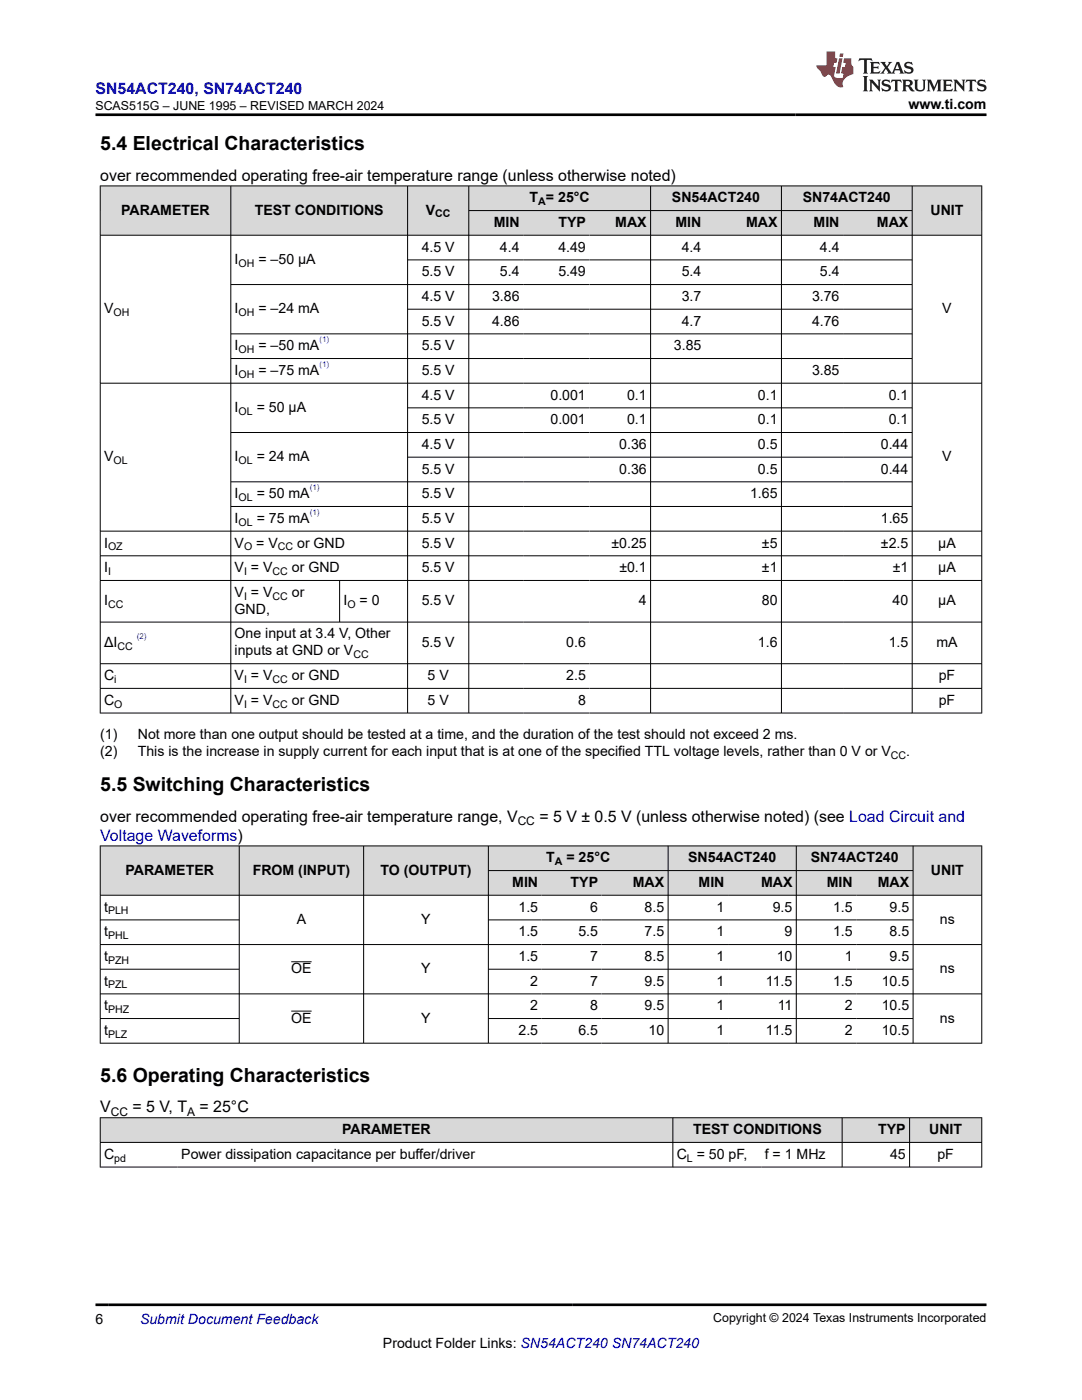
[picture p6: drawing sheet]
<svg xmlns="http://www.w3.org/2000/svg" width="216mm" height="279mm" viewBox="0 0 216 279" stroke-linecap="round" stroke-linejoin="round" font-family="sans-serif">
<defs><g id="words">
<g font-size="3.9">
<text x="20" y="29.9">5.4 Electrical Characteristics</text>
<text x="20" y="157.8">5.5 Switching Characteristics</text>
<text x="20" y="215.9">5.6 Operating Characteristics</text>
</g>
<g font-size="3.2" fill="#00f">
<text x="19" y="18.7">SN54ACT240, SN74ACT240</text>
<text x="20" y="167.8">Voltage Waveforms)</text>
</g>
<g font-size="3.2">
<text x="20" y="36.1">over recommended operating free-air temperature range (unless otherwise noted)</text>
<text x="20" y="164">over recommended operating free-air temperature range, V</text>
<text x="107.6" y="164">= 5 V ± 0.5 V (unless otherwise noted) (see Load Circuit and</text>
<text x="20" y="222">V</text>
<text x="26.4" y="222">= 5 V, T</text>
<text x="39.8" y="222">= 25°C</text>
</g>
<g font-size="2.8">
<text x="181.3" y="21.8">www.ti.com</text>
<text x="105.7" y="40.4">T = 25°C</text>
<text x="134.1" y="40.4">SN54ACT240</text>
<text x="160.2" y="40.4">SN74ACT240</text>
<text x="24.2" y="42.8">PARAMETER</text>
<text x="50.8" y="42.8">TEST CONDITIONS</text>
<text x="85" y="42.8">V</text>
<text x="98.5" y="45.3">MIN</text>
<text x="111.4" y="45.3">TYP</text>
<text x="122.8" y="45.3">MAX</text>
<text x="134.8" y="45.3">MIN</text>
<text x="148.9" y="45.3">MAX</text>
<text x="162.3" y="45.3">MIN</text>
<text x="175" y="45.3">MAX</text>
<text x="185.7" y="42.8">UNIT</text>
<text x="46.8" y="52.7">I</text>
<text x="51.6" y="52.7">= –50 µA</text>
<text x="84.1" y="50.2">4.5 V</text>
<text x="99.8" y="50.2">4.4</text>
<text x="111.4" y="50.2">4.49</text>
<text x="136" y="50.2">4.4</text>
<text x="163.6" y="50.2">4.4</text>
<text x="84.1" y="55.1">5.5 V</text>
<text x="99.8" y="55.1">5.4</text>
<text x="111.4" y="55.1">5.49</text>
<text x="136" y="55.1">5.4</text>
<text x="163.6" y="55.1">5.4</text>
<text x="20.8" y="62.5">V</text>
<text x="46.8" y="62.5">I</text>
<text x="51.6" y="62.5">= –24 mA</text>
<text x="84.1" y="60.1">4.5 V</text>
<text x="84.1" y="65">5.5 V</text>
<text x="98.2" y="60.1">3.86</text>
<text x="98.2" y="65">4.86</text>
<text x="136" y="60.1">3.7</text>
<text x="136" y="65">4.7</text>
<text x="162" y="60.1">3.76</text>
<text x="162" y="65">4.76</text>
<text x="188" y="62.5">V</text>
<text x="46.8" y="69.9">I</text>
<text x="51.6" y="69.9">= –50 mA</text>
<text x="84.1" y="69.9">5.5 V</text>
<text x="134.5" y="69.9">3.85</text>
<text x="46.8" y="74.8">I</text>
<text x="51.6" y="74.8">= –75 mA</text>
<text x="84.1" y="74.8">5.5 V</text>
<text x="162" y="74.8">3.85</text>
<text x="46.8" y="82.2">I</text>
<text x="51.2" y="82.2">= 50 µA</text>
<text x="84.1" y="79.7">4.5 V</text>
<text x="109.8" y="79.7">0.001</text>
<text x="125.1" y="79.7">0.1</text>
<text x="151.2" y="79.7">0.1</text>
<text x="177.3" y="79.7">0.1</text>
<text x="84.1" y="84.7">5.5 V</text>
<text x="84.1" y="89.6">4.5 V</text>
<text x="109.8" y="84.7">0.001</text>
<text x="123.6" y="89.6">0.36</text>
<text x="125.1" y="84.7">0.1</text>
<text x="151.2" y="84.7">0.1</text>
<text x="151.2" y="89.6">0.5</text>
<text x="175.8" y="89.6">0.44</text>
<text x="177.3" y="84.7">0.1</text>
<text x="20.8" y="92.1">V</text>
<text x="46.8" y="92.1">I</text>
<text x="51.2" y="92.1">= 24 mA</text>
<text x="84.1" y="94.5">5.5 V</text>
<text x="123.6" y="94.5">0.36</text>
<text x="151.2" y="94.5">0.5</text>
<text x="175.8" y="94.5">0.44</text>
<text x="188" y="92.1">V</text>
<text x="46.8" y="99.4">I</text>
<text x="51.2" y="99.4">= 50 mA</text>
<text x="84.1" y="99.4">5.5 V</text>
<text x="149.7" y="99.4">1.65</text>
<text x="46.8" y="104.4">I</text>
<text x="51.2" y="104.4">= 75 mA</text>
<text x="84.1" y="104.4">5.5 V</text>
<text x="175.8" y="104.4">1.65</text>
<text x="20.8" y="109.3">I</text>
<text x="46.8" y="109.3">V</text>
<text x="51.1" y="109.3">= V</text>
<text x="59.3" y="109.3">or GND</text>
<text x="84.1" y="109.3">5.5 V</text>
<text x="122" y="109.3">±0.25</text>
<text x="152" y="109.3">±5</text>
<text x="175.8" y="109.3">±2.5</text>
<text x="187.2" y="109.3">µA</text>
<text x="20.8" y="114.2">I</text>
<text x="46.8" y="114.2">V = V</text>
<text x="46.8" y="119.1">V = V</text>
<text x="58.2" y="114.2">or GND</text>
<text x="58.2" y="119.1">or</text>
<text x="84.1" y="114.2">5.5 V</text>
<text x="123.6" y="114.2">±0.1</text>
<text x="152" y="114.2">±1</text>
<text x="178.1" y="114.2">±1</text>
<text x="187.2" y="114.2">µA</text>
<text x="20.8" y="120.8">I</text>
<text x="46.8" y="122.5">GND,</text>
<text x="68.5" y="120.8">I</text>
<text x="71.7" y="120.8">= 0</text>
<text x="84.1" y="120.8">5.5 V</text>
<text x="127.5" y="120.8">4</text>
<text x="152" y="120.8">80</text>
<text x="178.1" y="120.8">40</text>
<text x="187.2" y="120.8">µA</text>
<text x="20.8" y="129.1">ΔI</text>
<text x="46.8" y="127.4">One input at 3.4 V, Other</text>
<text x="46.8" y="130.8">inputs at GND or V</text>
<text x="84.1" y="129.1">5.5 V</text>
<text x="113" y="129.1">0.6</text>
<text x="151.2" y="129.1">1.6</text>
<text x="177.3" y="129.1">1.5</text>
<text x="186.8" y="129.1">mA</text>
<text x="20.8" y="135.7">C</text>
<text x="46.8" y="135.7">V = V</text>
<text x="58.2" y="135.7">or GND</text>
<text x="85.3" y="135.7">5 V</text>
<text x="113" y="135.7">2.5</text>
<text x="187.3" y="135.7">pF</text>
<text x="20.8" y="140.7">C</text>
<text x="46.8" y="140.7">V = V</text>
<text x="58.2" y="140.7">or GND</text>
<text x="85.3" y="140.7">5 V</text>
<text x="115.3" y="140.7">8</text>
<text x="187.3" y="140.7">pF</text>
<text x="20" y="147.5">(1)</text>
<text x="27.5" y="147.5">Not more than one output should be tested at a time, and the duration of the test should not exceed 2 ms.</text>
<text x="20" y="150.8">(2)</text>
<text x="27.5" y="150.8">This is the increase in supply current for each input that is at one of the specified TTL voltage levels, rather than 0 V or V</text>
<text x="180.8" y="150.8">.</text>
<text x="109" y="172.1">T</text>
<text x="113" y="172.1">= 25°C</text>
<text x="137.3" y="172.1">SN54ACT240</text>
<text x="161.8" y="172.1">SN74ACT240</text>
<text x="25" y="174.6">PARAMETER</text>
<text x="50.4" y="174.6">FROM (INPUT)</text>
<text x="75.9" y="174.6">TO (OUTPUT)</text>
<text x="102.2" y="177">MIN</text>
<text x="113.9" y="177">TYP</text>
<text x="126.3" y="177">MAX</text>
<text x="139.4" y="177">MIN</text>
<text x="151.9" y="177">MAX</text>
<text x="165" y="177">MIN</text>
<text x="175.2" y="177">MAX</text>
<text x="185.8" y="174.6">UNIT</text>
<text x="20.8" y="181.9">t</text>
<text x="59.2" y="184.4">A</text>
<text x="84.1" y="184.4">Y</text>
<text x="103.5" y="181.9">1.5</text>
<text x="117.8" y="181.9">6</text>
<text x="128.6" y="181.9">8.5</text>
<text x="143" y="181.9">1</text>
<text x="154.2" y="181.9">9.5</text>
<text x="166.2" y="181.9">1.5</text>
<text x="177.5" y="181.9">9.5</text>
<text x="187.6" y="184.4">ns</text>
<text x="20.8" y="186.9">t</text>
<text x="20.8" y="191.8">t</text>
<text x="103.5" y="186.9">1.5</text>
<text x="103.5" y="191.8">1.5</text>
<text x="115.4" y="186.9">5.5</text>
<text x="117.8" y="191.8">7</text>
<text x="128.6" y="186.9">7.5</text>
<text x="128.6" y="191.8">8.5</text>
<text x="143" y="186.9">1</text>
<text x="143" y="191.8">1</text>
<text x="155" y="191.8">10</text>
<text x="156.6" y="186.9">9</text>
<text x="166.2" y="186.9">1.5</text>
<text x="168.6" y="191.8">1</text>
<text x="177.5" y="186.9">8.5</text>
<text x="177.5" y="191.8">9.5</text>
<text x="20.8" y="196.7">t</text>
<text x="58.1" y="194.2">OE</text>
<text x="84.1" y="194.2">Y</text>
<text x="105.8" y="196.7">2</text>
<text x="117.8" y="196.7">7</text>
<text x="128.6" y="196.7">9.5</text>
<text x="143" y="196.7">1</text>
<text x="152.8" y="196.7">11.5</text>
<text x="166.2" y="196.7">1.5</text>
<text x="175.9" y="196.7">10.5</text>
<text x="187.6" y="194.2">ns</text>
<text x="20.8" y="201.6">t</text>
<text x="105.8" y="201.6">2</text>
<text x="117.8" y="201.6">8</text>
<text x="128.6" y="201.6">9.5</text>
<text x="143" y="201.6">1</text>
<text x="155.2" y="201.6">11</text>
<text x="168.6" y="201.6">2</text>
<text x="175.9" y="201.6">10.5</text>
<text x="20.8" y="206.5">t</text>
<text x="58.1" y="204.1">OE</text>
<text x="84.1" y="204.1">Y</text>
<text x="103.5" y="206.5">2.5</text>
<text x="115.4" y="206.5">6.5</text>
<text x="129.4" y="206.5">10</text>
<text x="143" y="206.5">1</text>
<text x="152.8" y="206.5">11.5</text>
<text x="168.6" y="206.5">2</text>
<text x="175.9" y="206.5">10.5</text>
<text x="187.6" y="204.1">ns</text>
<text x="68.3" y="226.3">PARAMETER</text>
<text x="138.3" y="226.3">TEST CONDITIONS</text>
<text x="175.2" y="226.3">TYP</text>
<text x="185.4" y="226.3">UNIT</text>
<text x="20.8" y="231.3">C</text>
<text x="36.2" y="231.3">Power dissipation capacitance per buffer/driver</text>
<text x="135" y="231.3">C = 50 pF,</text>
<text x="152.6" y="231.3">f = 1 MHz</text>
<text x="177.6" y="231.3">45</text>
<text x="187.1" y="231.3">pF</text>
<text x="19" y="264.2">6</text>
<text x="76.4" y="269">Product Folder Links: SN54ACT240 SN74ACT240</text>
</g>
<text font-size="2.8" fill="#00f" x="27.9" y="264.2">Submit Document Feedback</text>
<g font-size="2.5">
<text x="19" y="21.9">SCAS515G – JUNE 1995 – REVISED MARCH 2024</text>
<text x="142.3" y="263.9">Copyright © 2024 Texas Instruments Incorporated</text>
</g>
<g font-size="2.4">
<text x="103.3" y="164.6">CC</text>
<text x="22.1" y="222.7">CC</text>
<text x="37.4" y="222.7">A</text>
</g>
<g font-size="2.1">
<text x="107.4" y="40.9">A</text>
<text x="86.8" y="43.4">CC</text>
<text x="47.6" y="53.2">OH</text>
<text x="22.6" y="63.1">OH</text>
<text x="47.6" y="63.1">OH</text>
<text x="47.6" y="70.5">OH</text>
<text x="47.6" y="75.4">OH</text>
<text x="47.6" y="82.8">OL</text>
<text x="22.6" y="92.6">OL</text>
<text x="47.6" y="92.6">OL</text>
<text x="47.6" y="100">OL</text>
<text x="47.6" y="104.9">OL</text>
<text x="21.6" y="109.8">OZ</text>
<text x="48.7" y="109.8">O</text>
<text x="55.5" y="109.8">CC</text>
<text x="21.6" y="114.8">I</text>
<text x="48.7" y="114.8">I</text>
<text x="48.7" y="119.7">I</text>
<text x="54.4" y="114.8">CC</text>
<text x="54.4" y="119.7">CC</text>
<text x="21.6" y="121.4">CC</text>
<text x="69.3" y="121.4">O</text>
<text x="23.4" y="129.7">CC</text>
<text x="70.5" y="131.4">CC</text>
<text x="22.8" y="136.3">i</text>
<text x="48.7" y="136.3">I</text>
<text x="54.4" y="136.3">CC</text>
<text x="22.8" y="141.2">O</text>
<text x="48.7" y="141.2">I</text>
<text x="54.4" y="141.2">CC</text>
<text x="177.8" y="151.4">CC</text>
<text x="110.7" y="172.7">A</text>
<text x="21.6" y="182.5">PLH</text>
<text x="21.6" y="187.4">PHL</text>
<text x="21.6" y="192.3">PZH</text>
<text x="21.6" y="197.3">PZL</text>
<text x="21.6" y="202.2">PHZ</text>
<text x="21.6" y="207.1">PLZ</text>
<text x="22.8" y="231.8">pd</text>
<text x="137.1" y="231.8">L</text>
</g>
<g font-size="1.6" fill="#00f">
<text x="63.7" y="68.3">(1)</text>
<text x="63.7" y="73.2">(1)</text>
<text x="61.8" y="97.8">(1)</text>
<text x="61.8" y="102.7">(1)</text>
<text x="27.3" y="127.5">(2)</text>
</g>
</g></defs>
<g fill="#d8d8d8">
<path d="M20 37.1h175.9v4.9h-175.9z" fill-rule="evenodd"/>
<path d="M20.1 37.2h25.9v9.7h-25.9z" fill-rule="evenodd"/>
<path d="M46.1 37.2h35.2v9.7h-35.2z" fill-rule="evenodd"/>
<path d="M81.4 37.2h12.1v9.7h-12.1z" fill-rule="evenodd"/>
<path d="M93.6 37.2h36.2v4.8h-36.2z" fill-rule="evenodd"/>
<path d="M129.9 37.2h26v4.8h-26z" fill-rule="evenodd"/>
<path d="M156 37.2h26v4.8h-26z" fill-rule="evenodd"/>
<path d="M182.1 37.2h13.7v9.7h-13.7z" fill-rule="evenodd"/>
<path d="M93.6 42.1h10.8v4.8h-10.8z" fill-rule="evenodd"/>
<path d="M104.4 42.1h13.2v4.8h-13.2z" fill-rule="evenodd"/>
<path d="M117.6 42.1h12.2v4.8h-12.2z" fill-rule="evenodd"/>
<path d="M129.9 42.1h10.8v4.8h-10.8z" fill-rule="evenodd"/>
<path d="M140.7 42.1h15.2v4.8h-15.2z" fill-rule="evenodd"/>
<path d="M156 42.1h12.2v4.8h-12.2z" fill-rule="evenodd"/>
<path d="M168.2 42.1h13.8v4.8h-13.8z" fill-rule="evenodd"/>
</g>
<g fill="none" stroke="#000" stroke-width=".2">
<path d="M19.9 37.1h176.1M20 37v105.4M46.1 37v105.4M81.3 37v105.4M93.5 37v105.4M129.8 37v105.4M155.9 37v105.4M182 37v105.4M195.9 37v105.4M19.9 46.9h176.1M46.1 56.8h136M81.3 51.9h100.8"/>
<path d="M93.5 42h88.6M19.9 76.5h176.1M46.1 71.6h136M81.3 61.7h100.8M182.1 66.6h-136M46.1 86.3h136M46.1 96.2h136M81.3 81.4h100.8M81.3 91.2h100.8M19.9 106h176.1M19.9 110.9h176.1M19.9 115.8h176.1"/>
<path d="M46.1 101.1h136M67.8 115.8v8.4M19.9 124.2h176.1M19.9 132.5h176.1M19.9 137.4h176.1M19.9 142.3h176.1"/>
</g>
<g fill="#d8d8d8">
<path d="M20 168.8h175.9v4.9h-175.9z" fill-rule="evenodd"/>
<path d="M20.1 168.9h27.6v9.7h-27.6z" fill-rule="evenodd"/>
<path d="M47.8 168.9h24.7v9.7h-24.7z" fill-rule="evenodd"/>
<path d="M72.6 168.9h24.8v9.7h-24.8z" fill-rule="evenodd"/>
<path d="M97.5 168.9h35.8v4.8h-35.8z" fill-rule="evenodd"/>
<path d="M133.4 168.9h25.4v4.8h-25.4z" fill-rule="evenodd"/>
<path d="M159 168.9h23.1v4.8h-23.1z" fill-rule="evenodd"/>
<path d="M182.3 168.9h13.5v9.7h-13.5z" fill-rule="evenodd"/>
<path d="M97.5 173.8h10.6v4.8h-10.6z" fill-rule="evenodd"/>
<path d="M108.1 173.8h12v4.8h-12z" fill-rule="evenodd"/>
<path d="M120.1 173.8h13.2v4.8h-13.2z" fill-rule="evenodd"/>
<path d="M133.4 173.8h11.9v4.8h-11.9z" fill-rule="evenodd"/>
<path d="M145.3 173.8h13.5v4.8h-13.5z" fill-rule="evenodd"/>
<path d="M159 173.8h11.9v4.8h-11.9z" fill-rule="evenodd"/>
<path d="M170.9 173.8h11.2v4.8h-11.2z" fill-rule="evenodd"/>
</g>
<g fill="none" stroke="#000" stroke-width=".2">
<path d="M19.9 168.8h176.1M19.9 178.7h176.1M20 168.8v39.5M47.7 168.8v39.5M72.6 168.8v39.5M97.4 168.8v39.5M97.4 173.7h84.9M133.3 168.8v39.5M158.9 168.8v39.5M182.2 168.8v39.5M195.9 168.8v39.5M19.9 183.6h27.9"/>
<path d="M19.9 193.4h27.9M19.9 198.3h176.1M58.1 191.9h4.1M97.4 183.6h84.9M97.4 193.4h84.9M196 188.5h-176.1M19.9 203.3h27.9M19.9 208.2h176.1M58.1 201.8h4.1M97.4 203.3h84.9"/>
</g>
<g fill="#d8d8d8">
<path d="M20 223.1h175.9v4.9h-175.9z" fill-rule="evenodd"/>
<path d="M20.1 223.1h114.1v4.8h-114.1z" fill-rule="evenodd"/>
<path d="M134.3 223.1h33.7v4.8h-33.7z" fill-rule="evenodd"/>
<path d="M168.1 223.1h13.3v4.8h-13.3z" fill-rule="evenodd"/>
<path d="M181.6 223.1h14.2v4.8h-14.2z" fill-rule="evenodd"/>
</g>
<path d="M19.9 223.1h176.1M19.9 228h176.1M19.9 232.9h176.1M20 223v10M134.3 223v10M168 223v10M181.5 223v10M195.9 223v10" fill="none" stroke="#000" stroke-width=".2"/>
<path d="M171.5 11.6l-.2 .6 .5-.2h.6v.1v2.2l-.2 .4h1l-.2-.4v-2.2v-.1h.5l.5 .2-.1-.6zM173.6 12.4l.2 .3v1.6l-.2 .4h1.9l.1-.6a1.08 1.08 0 0 1-1.3 .2v-.7h.6l.4 .2v-.7l-.4 .2h-.6v-.5l.2-.2a1 1 0 0 1 1 .3l-.1-.5zM175.7 12.4l.9 1.1-1 1.2h.9l-.2-.2 .5-.8 .4 .8-.2 .2h1.6l-.2-.2 .2-.5h.9l.1 .5-.1 .2h.9l-.2-.4-.8-1.9h-.5l-.9 2.1-.9-1.1 .9-1h-.8l.2 .2-.4 .6-.4-.6 .2-.2zM179 12.8l.4 1h-.7zM180.7 12.5a.65 .65 0 0 0-.2 .7 .65 .65 0 0 0 .6 .5l.6 .1 .1 .3a.79 .79 0 0 1-.7 .4 .79 .79 0 0 1-.7-.5l.1 .7 .2-.1a.93 .93 0 0 0 1.1 0 .93 .93 0 0 0 .4-.9 1.46 1.46 0 0 0-1.2-.6l-.1-.3a1.09 1.09 0 0 1 1.2 .2l-.2-.6-.1 .1-.5-.2zM172.2 15.2l.2 .4v2.2l-.2 .4h1l-.2-.4v-2.2l.2-.4zM173.4 15.9l.2 .4v1.5l-.2 .4h.8l-.3-.4 .1-1.3 1.6 1.8v-2l.2-.4h-.7l.1 .2 .1 1.1-1.2-1.3zM176.2 16a.65 .65 0 0 0-.2 .8 .65 .65 0 0 0 .6 .4l.6 .2 .1 .2a.79 .79 0 0 1-.7 .4 .79 .79 0 0 1-.7-.5l.1 .7 .2-.1a.93 .93 0 0 0 1.1 .1 .93 .93 0 0 0 .4-1 1.46 1.46 0 0 0-1.2-.5l-.1-.4a1.09 1.09 0 0 1 1.2 .2l-.1-.6-.2 .1-.5-.1zM177.9 15.9l-.1 .6a.63 .63 0 0 1 .8-.3v1.6l-.3 .4h1l-.2-.4v-1.6a.66 .66 0 0 1 .8 .3l-.1-.6zM180 15.9l.2 .4v1.5l-.2 .4h1l-.2-.2-.1-.7h.5l.1 .2a.79 .79 0 0 0 1.2 .6l-1-.9a.61 .61 0 0 0 .6-.6 .61 .61 0 0 0-.5-.7zM180.8 16.2h.1a.47 .47 0 0 1 .5 .1 .47 .47 0 0 1 .1 .5l-.1 .1-.7 .1zM182.3 15.9l.2 .2a2.27 2.27 0 0 0 .4 2 1.04 1.04 0 0 0 1.7-.7v-1.3l.2-.2h-.8l.2 .4v1.1a.6 .6 0 0 1-.6 .6 .6 .6 0 0 1-.6-.6v-1.1l.3-.4zM184.9 15.9l.2 .4v1.5l-.2 .4h.8l-.3-.4v-1.4l.9 1.9 .9-1.9v1.4l-.3 .4h1l-.2-.4v-1.5l.2-.4h-.8l-.7 1.5-.6-1.5zM188.1 15.9l.2 .4v1.5l-.2 .4h1.9l.1-.6a1.09 1.09 0 0 1-1.3 .2v-.7h.6l.4 .2v-.6l-.4 .2h-.6v-.6l.2-.1a1.01 1.01 0 0 1 1 .3l-.1-.6zM190.2 15.9l.3 .4v1.5l-.3 .4h.8l-.2-.4v-1.3l1.6 1.8v-2l.2-.4h-.7l.2 .2v1.1l-1.2-1.3zM192.8 15.9l-.1 .6a.63 .63 0 0 1 .8-.3v1.6l-.3 .4h1l-.2-.4v-1.6a.66 .66 0 0 1 .8 .3l-.1-.6zM195.2 16a.65 .65 0 0 0-.2 .8 .65 .65 0 0 0 .6 .4l.6 .2 .2 .2a.79 .79 0 0 1-.7 .4 .79 .79 0 0 1-.7-.5l.1 .7 .2-.1a.93 .93 0 0 0 1 .1 .93 .93 0 0 0 .5-1 1.46 1.46 0 0 0-1.3-.5v-.4a1.09 1.09 0 0 1 1.2 .2l-.2-.6-.2 .1-.5-.1z" fill="#231f20"/>
<path d="M164.9 10.3v2.7h-2l.1 .4 .8 1a.95 .95 0 0 0 1 .9 .59 .59 0 0 1 .5-.4 .59 .59 0 0 1 .5 .3l.4 .8a1.59 1.59 0 0 0 2.1 1.4 1.61 1.61 0 0 1 1-2.3l1-.3-.1-1.5a1.59 1.59 0 0 1-.3-1.7h-1.5l-.2 .9h.6l-.2 .9h-.5l-.2 .9v.3l.4 .1-.1 .9h-.7a.73 .73 0 0 1-1-.7l.3-1.5h-.5l.1-.9h.5l.2-.9h-.5v-1.3zM167.4 11.6l-.6 3.1h.7l.6-3.1zM167.6 10.7l-.1 .6h.7l.1-.6z" fill="#ed1c24"/>
<path d="M19 22.9h177.8M19 260.4h177.8" fill="none" stroke="#000" stroke-width=".53"/>
<use href="#words"/>
</svg>
